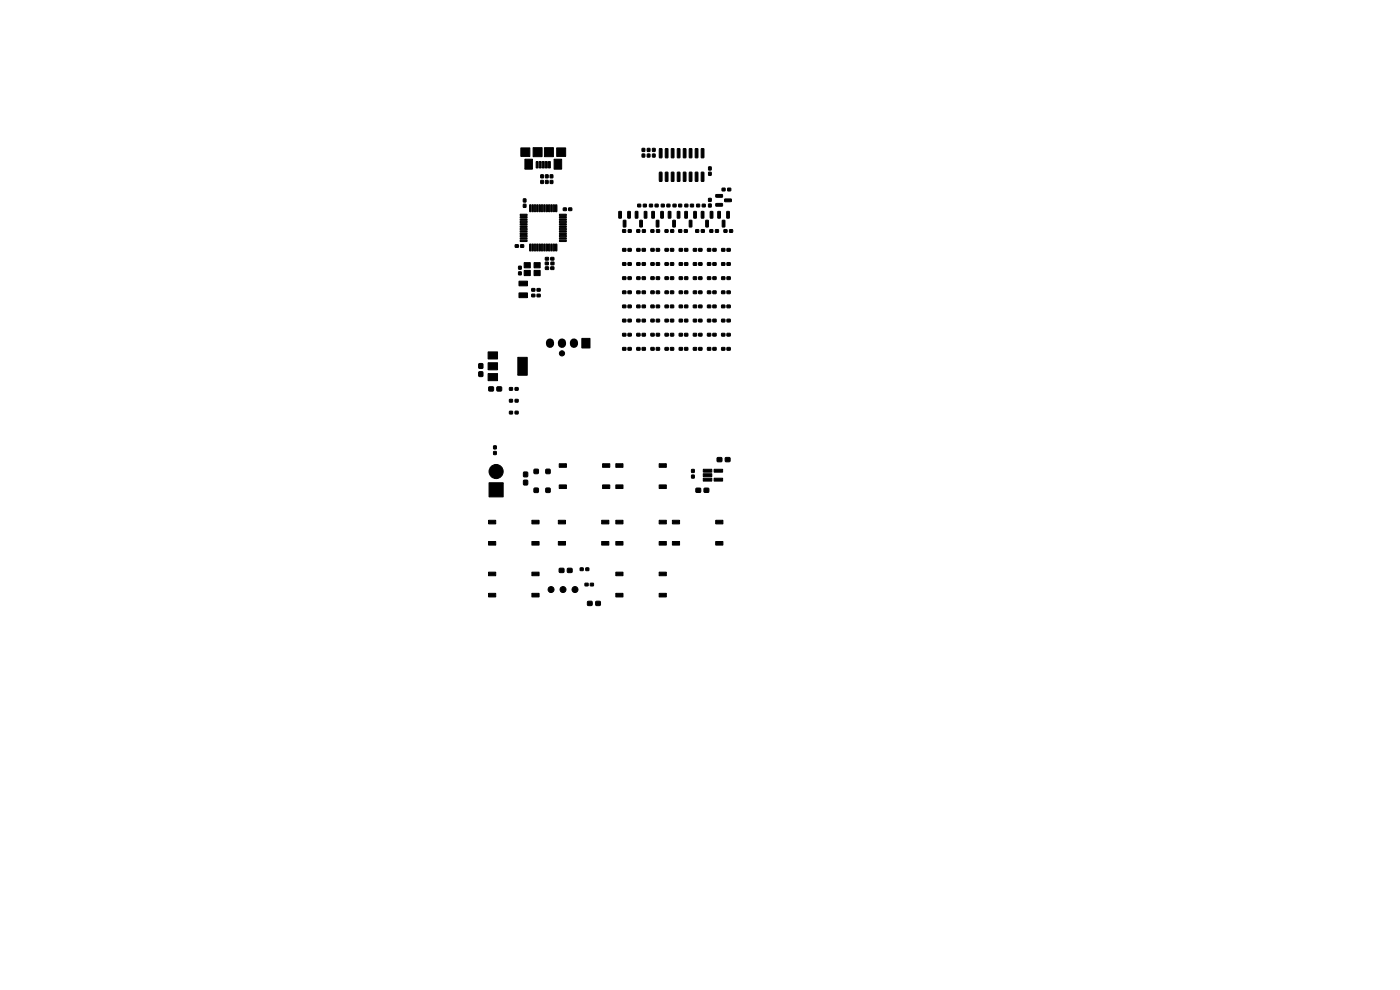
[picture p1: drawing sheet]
<svg xmlns="http://www.w3.org/2000/svg" width="297mm" height="210mm" viewBox="0 0 297 210" stroke-linecap="round" stroke-linejoin="round" font-family="sans-serif">
<g fill="#000" stroke="#000" stroke-width=".21">
<path d="M110.5 31.4h1.9v1.8h-1.9zM111.3 33.8h1.6v2.1h-1.6zM113.1 31.3h1.9v1.9h-1.9zM113.7 34.3h.5v1.3h-.5zM114.4 34.3h.4v1.3h-.4zM114.7 37.1h.6v.6h-.6zM114.7 38.3h.6v.6h-.6zM115 34.3h.5v1.3h-.5zM115.5 31.3h1.9v1.9h-1.9zM115.7 34.3h.4v1.3h-.4zM115.7 37.1h.6v.6h-.6zM115.7 38.3h.6v.6h-.6z"/>
<path d="M116.3 34.3h.5v1.3h-.5zM116.7 38.3h.6v.6h-.6zM116.7 37.1h.6v.6h-.6zM117.5 33.8h1.7v2.1h-1.7zM118.1 31.4h1.9v1.8h-1.9zM136.2 31.5h.6v.6h-.6zM136.2 32.7h.6v.6h-.6zM137.3 31.5h.6v.6h-.6zM137.3 32.7h.6v.6h-.6zM138.4 31.5h.6v.6h-.6zM138.4 32.7h.6v.6h-.6zM139.9 31.5l.5 .1v1.9l-.5-.1z"/>
<path d="M139.9 36.5l.5 .1v1.9l-.5-.1zM141.2 31.5l.5 .1-.1 1.9-.5-.1zM141.2 36.5l.5 .1-.1 1.9-.5-.1zM142.4 31.5l.6 .1-.1 1.9-.5-.1zM142.4 36.5l.6 .1-.1 1.9-.5-.1zM143.7 31.5l.6 .1-.1 1.9-.5-.1zM143.7 36.5l.6 .1-.1 1.9-.5-.1zM145 31.5l.5 .1-.1 1.9-.5-.1zM145 36.5l.5 .1-.1 1.9-.5-.1zM146.2 31.5l.6 .1-.1 1.9-.5-.1zM146.2 36.5l.6 .1-.1 1.9-.5-.1zM147.5 31.5l.6 .1-.1 1.9-.5-.1z"/>
<path d="M147.5 36.5l.6 .1-.1 1.9-.5-.1zM148.8 31.5l.5 .1v1.9l-.5-.1zM148.8 36.5l.5 .1v1.9l-.5-.1zM150.3 36.5h.6v.7h-.6zM150.3 35.4h.6v.7h-.6zM109.3 51.9h.7v.6h-.7zM110.1 59.6h1.8v1h-1.8zM110.4 45.5l1.4-.1v.3h-1.4zM110.4 46l1.4-.1v.3h-1.4zM110.4 46.5l1.4-.1v.3h-1.4zM110.4 47l1.4-.1v.3h-1.4zM110.4 47.5l1.4-.1v.3h-1.4z"/>
<path d="M110.4 48l1.4-.1v.3h-1.4zM110.4 48.5l1.4-.1v.3h-1.4zM110.4 49l1.4-.1v.3h-1.4zM110.4 49.5l1.4-.1v.3h-1.4zM110.4 50l1.4-.1v.3h-1.4zM110.4 50.5l1.4-.1v.3h-1.4zM110.4 51l1.4-.1v.3h-1.4zM110 56.5h.6v.6h-.6zM110 57.7h.6v.6h-.6zM110.4 51.9h.7v.6h-.7zM111 43.3h.6v.7h-.6zM111 42.2h.6v.6h-.6z"/>
<path d="M111.2 57.4h1.3v1.1h-1.3zM111.2 55.7h1.3v1.1h-1.3zM112.4 51.8h.3l-.1 1.4h-.2zM112.4 43.5h.3l-.1 1.4-.2-.1zM112.9 51.8h.2v1.4h-.3zM112.9 43.5h.2v1.4l-.3-.1zM113.3 57.4h1.3v1.1h-1.3zM113.3 55.7h1.3v1.1h-1.3zM113.4 51.8h.3l-.1 1.4h-.2zM113.4 43.5h.3l-.1 1.4-.2-.1zM113.9 51.8h.2v1.4h-.3zM113.9 43.5h.2v1.4l-.3-.1z"/>
<path d="M114.4 51.8h.3l-.1 1.4h-.2zM114.4 43.5h.3l-.1 1.4-.2-.1zM114.9 51.8h.2v1.4h-.3zM114.9 43.5h.2v1.4l-.3-.1zM115.4 51.8h.3l-.1 1.4h-.2zM115.4 43.5h.3l-.1 1.4-.2-.1zM115.7 56.6h.7v.6h-.7zM115.9 51.8h.2v1.4h-.3zM115.9 43.5h.2v1.4l-.3-.1zM115.7 55.6h.6v.6h-.6zM115.7 54.6h.7v.6h-.7zM116.4 51.8h.3l-.1 1.4h-.2z"/>
<path d="M116.4 43.5h.3l-.1 1.4-.2-.1zM116.8 56.6h.7v.6h-.7zM116.9 51.8h.2v1.4h-.3zM116.9 43.5h.2v1.4l-.3-.1zM117.4 51.8h.3l-.1 1.4h-.2zM117.4 43.5h.3l-.1 1.4-.2-.1zM116.8 54.6h.7v.6h-.7zM116.9 55.6h.6v.6h-.6zM117.9 51.8h.2v1.4h-.3zM117.9 43.5h.2v1.4l-.3-.1zM118.7 51l1.4-.1v.3h-1.3zM118.7 50.5l1.4-.1v.3h-1.3z"/>
<path d="M118.7 50l1.4-.1v.3h-1.3zM118.7 49.5l1.4-.1v.3h-1.3zM118.7 49l1.4-.1v.3h-1.3zM118.7 48.5l1.4-.1v.3h-1.3zM118.7 48l1.4-.1v.3h-1.3zM118.7 47.5l1.4-.1v.3h-1.3zM118.7 47l1.4-.1v.3h-1.3zM118.7 46.5l1.4-.1v.3h-1.3zM118.7 46l1.4-.1v.3h-1.3zM118.7 45.5l1.4-.1v.3h-1.3zM119.5 44.1h.7v.6h-.7zM120.6 44.1h.7v.6h-.7z"/>
<path d="M131.3 44.9h.5v1.4l-.5-.1zM132.1 58.7h.7v.6h-.7zM132.1 52.7h.7v.6h-.7zM132.1 55.7h.7v.6h-.7zM132.1 48.7h.6v.6h-.6zM132.2 46.7l.6 .1-.1 1.4-.5-.1zM133.2 58.7h.7v.6h-.7zM133.2 52.7h.7v.6h-.7zM133.2 55.7h.7v.6h-.7zM133.3 48.7h.6v.6h-.6zM133.2 44.9h.5v1.4l-.5-.1zM135.1 58.7h.7v.6h-.7z"/>
<path d="M135.1 52.7h.7v.6h-.7zM135.1 55.7h.7v.6h-.7zM135.1 48.7h.6v.6h-.6zM134.8 44.9h.5v1.4l-.5-.1zM135.3 43.3h.6v.6h-.6zM135.7 46.7l.6 .1-.1 1.4-.5-.1zM136.2 58.7h.7v.6h-.7zM136.2 52.7h.7v.6h-.7zM136.2 55.7h.7v.6h-.7zM136.3 48.7h.6v.6h-.6zM136.5 43.3h.6v.6h-.6zM136.7 44.9h.5v1.4l-.5-.1z"/>
<path d="M137.8 43.3h.6v.6h-.6zM138.1 58.7h.7v.6h-.7zM138.1 55.7h.7v.6h-.7zM138.1 52.7h.7v.6h-.7zM138.1 48.7h.6v.6h-.6zM138.3 44.9h.5v1.4l-.5-.1zM139 43.3h.6v.6h-.6zM139.2 58.7h.7v.6h-.7zM139.2 55.7h.7v.6h-.7zM139.2 52.7h.7v.6h-.7zM139.3 48.7h.6v.6h-.6zM139.2 46.7l.6 .1-.1 1.4-.5-.1z"/>
<path d="M140.3 43.3h.6v.6h-.6zM140.2 44.9h.5v1.4l-.5-.1zM141.1 55.7h.7v.6h-.7zM141.1 58.7h.7v.6h-.7zM141.1 48.7h.6v.6h-.6zM141.1 52.7h.7v.6h-.7zM141.5 43.3h.6v.6h-.6zM142.2 55.7h.7v.6h-.7zM142.2 58.7h.7v.6h-.7zM142.2 52.7h.7v.6h-.7zM141.8 44.9h.5v1.4l-.5-.1zM142.3 48.7h.6v.6h-.6z"/>
<path d="M142.8 43.3h.6v.6h-.6zM142.7 46.7l.6 .1-.1 1.4-.5-.1zM144 43.3h.6v.6h-.6zM144 48.7h.6v.6h-.6zM144.1 55.7h.7v.6h-.7zM144.1 58.7h.7v.6h-.7zM144.1 52.7h.7v.6h-.7zM143.7 44.9h.5v1.4l-.5-.1zM145.2 48.7h.6v.6h-.6zM145.2 55.7h.7v.6h-.7zM145.2 58.7h.7v.6h-.7zM145.2 52.7h.7v.6h-.7z"/>
<path d="M145.3 43.3h.6v.6h-.6zM145.3 44.9h.5v1.4l-.5-.1zM146.5 43.3h.6v.6h-.6zM146.2 46.7l.6 .1-.1 1.4-.5-.1zM147.1 52.7h.7v.6h-.7zM147.1 55.7h.7v.6h-.7zM147.1 58.7h.7v.6h-.7zM147.6 48.7h.6v.6h-.6zM147.2 44.9h.5v1.4l-.5-.1zM147.8 43.3h.6v.6h-.6zM148.2 52.7h.7v.6h-.7zM148.2 55.7h.7v.6h-.7z"/>
<path d="M148.2 58.7h.7v.6h-.7zM148.8 48.7h.6v.6h-.6zM149 43.3h.6v.6h-.6zM148.8 44.9h.5v1.4l-.5-.1zM150.1 55.7h.7v.6h-.7zM150.1 52.7h.7v.6h-.7zM150.1 58.7h.7v.6h-.7zM149.7 46.7l.6 .1-.1 1.4-.5-.1zM150.6 48.7h.6v.6h-.6zM150.3 42.1h.6v.6h-.6zM150.3 43.3h.6v.6h-.6zM150.7 44.9h.5v1.4l-.5-.1z"/>
<path d="M151.2 55.7h.7v.6h-.7zM151.2 52.7h.7v.6h-.7zM151.2 58.7h.7v.6h-.7zM151.8 48.7h.6v.6h-.6zM151.9 41.3h1.3l.1 .5h-1.4zM151.9 43.2h1.3l.1 .5h-1.4zM152.3 44.9h.5v1.4l-.5-.1zM153.1 58.7h.7v.6h-.7zM153.1 52.7h.7v.6h-.7zM153.1 55.7h.7v.6h-.7zM153.2 39.9h.6v.6h-.6zM153.6 48.7h.6v.6h-.6z"/>
<path d="M153.2 46.7l.6 .1-.1 1.4-.5-.1zM153.7 42.2h1.4l.1 .5-1.4 .1zM154.2 58.7h.7v.6h-.7zM154.2 52.7h.7v.6h-.7zM154.2 55.7h.7v.6h-.7zM154.4 39.9h.6v.6h-.6zM154.2 44.9h.5v1.4l-.5-.1zM154.8 48.7h.6v.6h-.6zM101.6 77.2h.8v.9h-.8zM101.6 78.9h.8v.9h-.8zM103.5 74.7h2v1.4h-2zM103.5 77h2v1.4h-2z"/>
<path d="M109.8 75.8h2v3.8h-2zM110.1 62.1h1.8v1h-1.8zM112.8 61.2h.7v.6h-.7zM112.8 62.4h.7v.6h-.7zM113.9 61.2h.7v.6h-.7zM113.9 62.4h.7v.6h-.7zM123.4 71.8h1.8v2h-1.8zM132.1 70.7h.7v.6h-.7zM132.1 61.7h.7v.6h-.7zM132.1 73.7h.7v.6h-.7zM132.1 67.7h.7v.6h-.7zM132.1 64.7h.7v.6h-.7z"/>
<path d="M133.2 70.7h.7v.6h-.7zM133.2 61.7h.7v.6h-.7zM133.2 73.7h.7v.6h-.7zM133.2 67.7h.7v.6h-.7zM133.2 64.7h.7v.6h-.7zM135.1 67.7h.7v.6h-.7zM135.1 73.7h.7v.6h-.7zM135.1 64.7h.7v.6h-.7zM135.1 70.7h.7v.6h-.7zM135.1 61.7h.7v.6h-.7zM136.2 67.7h.7v.6h-.7zM136.2 73.7h.7v.6h-.7z"/>
<path d="M136.2 64.7h.7v.6h-.7zM136.2 70.7h.7v.6h-.7zM136.2 61.7h.7v.6h-.7zM138.1 70.7h.7v.6h-.7zM138.1 61.7h.7v.6h-.7zM138.1 64.7h.7v.6h-.7zM138.1 67.7h.7v.6h-.7zM138.1 73.7h.7v.6h-.7zM139.2 70.7h.7v.6h-.7zM139.2 61.7h.7v.6h-.7zM139.2 64.7h.7v.6h-.7zM139.2 67.7h.7v.6h-.7z"/>
<path d="M139.2 73.7h.7v.6h-.7zM141.1 61.7h.7v.6h-.7zM141.1 64.7h.7v.6h-.7zM141.1 67.7h.7v.6h-.7zM141.1 70.7h.7v.6h-.7zM141.1 73.7h.7v.6h-.7zM142.2 61.7h.7v.6h-.7zM142.2 64.7h.7v.6h-.7zM142.2 67.7h.7v.6h-.7zM142.2 70.7h.7v.6h-.7zM142.2 73.7h.7v.6h-.7zM144.1 64.7h.7v.6h-.7z"/>
<path d="M144.1 61.7h.7v.6h-.7zM144.1 73.7h.7v.6h-.7zM144.1 70.7h.7v.6h-.7zM144.1 67.7h.7v.6h-.7zM145.2 64.7h.7v.6h-.7zM145.2 61.7h.7v.6h-.7zM145.2 73.7h.7v.6h-.7zM145.2 70.7h.7v.6h-.7zM145.2 67.7h.7v.6h-.7zM147.1 67.7h.7v.6h-.7zM147.1 73.7h.7v.6h-.7zM147.1 70.7h.7v.6h-.7z"/>
<path d="M147.1 61.7h.7v.6h-.7zM147.1 64.7h.7v.6h-.7zM148.2 67.7h.7v.6h-.7zM148.2 73.7h.7v.6h-.7zM148.2 70.7h.7v.6h-.7zM148.2 61.7h.7v.6h-.7zM148.2 64.7h.7v.6h-.7zM150.1 67.7h.7v.6h-.7zM150.1 70.7h.7v.6h-.7zM150.1 73.7h.7v.6h-.7zM150.1 61.7h.7v.6h-.7zM150.1 64.7h.7v.6h-.7z"/>
<path d="M151.2 67.7h.7v.6h-.7zM151.2 70.7h.7v.6h-.7zM151.2 73.7h.7v.6h-.7zM151.2 61.7h.7v.6h-.7zM151.2 64.7h.7v.6h-.7zM153.1 73.7h.7v.6h-.7zM153.1 70.7h.7v.6h-.7zM153.1 61.7h.7v.6h-.7zM153.1 67.7h.7v.6h-.7zM153.1 64.7h.7v.6h-.7zM154.2 73.7h.7v.6h-.7zM154.2 70.7h.7v.6h-.7z"/>
<path d="M154.2 61.7h.7v.6h-.7zM154.2 67.7h.7v.6h-.7zM154.2 64.7h.7v.6h-.7zM103.5 79.3h2v1.4h-2zM103.7 82.1h1v.8h-1zM104.7 95.8h.6v.6h-.6zM104.7 94.6h.6v.6h-.6zM105.4 82.1h1v.8h-1zM108.1 82.2h.6v.6h-.6zM108.1 84.7h.6v.6h-.6zM108.1 87.2h.6v.6h-.6zM109.3 82.2h.6v.6h-.6z"/>
<path d="M109.3 84.7h.6v.6h-.6zM109.3 87.2h.6v.6h-.6zM113.3 99.6h.9v.8h-.9zM115.8 99.6h.9v.8h-.9zM118.6 98.4h1.6v.7h-1.6zM127.8 98.4h1.6v.7h-1.6zM130.6 98.4h1.6v.7h-1.6zM139.8 98.4h1.6v.7h-1.6zM146.7 99.6h.6v.6h-.6zM152.2 97.1h.9v.8h-.9zM153.9 97.1h.9v.8h-.9zM103.6 110.4h1.6v.7h-1.6z"/>
<path d="M103.6 114.9h1.6v.7h-1.6zM103.8 102.4h3v3h-3zM111.1 101.9h.8v.9h-.8zM111.1 100.2h.8v.9h-.8zM112.8 110.4h1.6v.7h-1.6zM112.8 114.9h1.6v.7h-1.6zM113.3 103.6h.9v.8h-.9zM115.8 103.6h.9v.8h-.9zM118.4 110.4h1.6v.7h-1.6zM118.4 114.9h1.6v.7h-1.6zM118.6 102.9h1.6v.7h-1.6zM127.6 110.4h1.6v.7h-1.6z"/>
<path d="M127.6 114.9h1.6v.7h-1.6zM127.8 102.9h1.6v.7h-1.6zM130.6 102.9h1.6v.7h-1.6zM130.6 110.4h1.6v.7h-1.6zM130.6 114.9h1.6v.7h-1.6zM139.8 102.9h1.6v.7h-1.6zM139.8 110.4h1.6v.7h-1.6zM139.8 114.9h1.6v.7h-1.6zM142.6 110.4h1.6v.7h-1.6zM142.6 114.9h1.6v.7h-1.6zM146.7 100.8h.6v.6h-.6zM147.7 103.6h.9v.8h-.9z"/>
<path d="M149.2 99.5h1.8v.7h-1.8zM149.2 100.5h1.8v.6h-1.8zM149.2 101.4h1.8v.7h-1.8zM149.4 103.6h.9v.8h-.9zM151.5 101.4h1.8v.7h-1.8zM151.5 99.5h1.8v.7h-1.8zM151.8 110.4h1.6v.7h-1.6zM151.8 114.9h1.6v.7h-1.6zM103.6 121.4h1.6v.7h-1.6zM103.6 125.9h1.6v.7h-1.6zM112.8 121.4h1.6v.7h-1.6zM112.8 125.9h1.6v.7h-1.6z"/>
<path d="M118.7 120.6h.9v.8h-.9zM120.4 120.6h.9v.8h-.9zM123.1 120.5h.6v.5h-.6zM124.1 123.7h.7v.6h-.7zM124.7 127.6h.9v.8h-.9zM124.3 120.5h.6v.5h-.6zM125.2 123.7h.7v.6h-.7zM126.4 127.6h.9v.8h-.9zM130.6 121.4h1.6v.7h-1.6zM130.6 125.9h1.6v.7h-1.6zM139.8 121.4h1.6v.7h-1.6zM139.8 125.9h1.6v.7h-1.6z"/>
<circle cx="119.2" cy="75" r=".55"/>
<circle cx="105.3" cy="100" r="1.5"/>
<circle cx="116.9" cy="125.1" r=".63"/>
<circle cx="119.4" cy="125.1" r=".63"/>
<circle cx="122" cy="125.1" r=".63"/>
</g>
<path d="M116.7 72.7v.3M119.2 72.7v.3M121.8 72.7v.3" fill="none" stroke="#000" stroke-width="1.7"/>
</svg>
